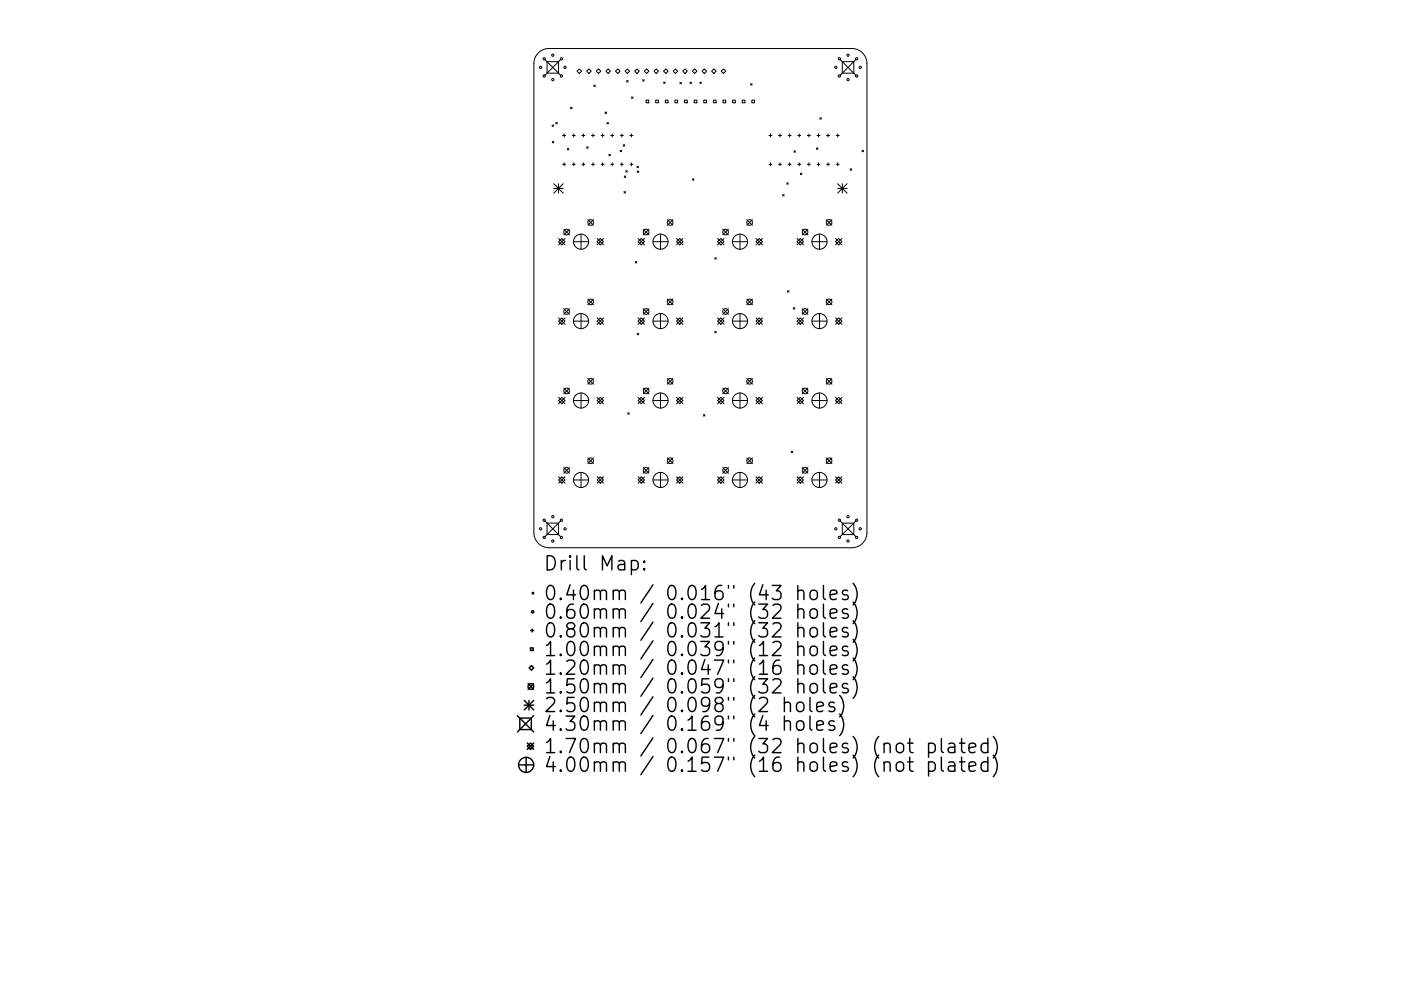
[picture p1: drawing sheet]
<svg xmlns="http://www.w3.org/2000/svg" width="297mm" height="210mm" viewBox="0 0 297 210" stroke-linecap="round" stroke-linejoin="round" font-family="sans-serif">
<defs><g id="words">
<g font-size="4.2">
<text x="115.2" y="121.1">Drill Map:</text>
<text x="115.2" y="127.4">0.40mm / 0.016&quot; (43 holes)</text>
<text x="115.2" y="131.3">0.60mm / 0.024&quot; (32 holes)</text>
<text x="115.2" y="135.3">0.80mm / 0.031&quot; (32 holes)</text>
<text x="115.2" y="139.2">1.00mm / 0.039&quot; (12 holes)</text>
<text x="115.2" y="143.2">1.20mm / 0.047&quot; (16 holes)</text>
<text x="115.2" y="147.2">1.50mm / 0.059&quot; (32 holes)</text>
<text x="115.2" y="151.1">2.50mm / 0.098&quot; (2 holes)</text>
<text x="115.2" y="155.1">4.30mm / 0.169&quot; (4 holes)</text>
<text x="115.2" y="159.8">1.70mm / 0.067&quot; (32 holes) (not plated)</text>
<text x="115.2" y="163.8">4.00mm / 0.157&quot; (16 holes) (not plated)</text>
</g>
</g></defs>
<g fill="none" stroke="#000" stroke-width=".21">
<path d="M114.1 11.2a3.2 3.2 0 0 1 2.3-.9h64.2a3.2 3.2 0 0 1 3.2 3.2v99.5a3.2 3.2 0 0 1-3.2 3.2h-64.2a3.2 3.2 0 0 1-3.2-3.2v-99.5a3.2 3.2 0 0 1 .9-2.3zM115.5 12.6l3.4 3.4M116 13.1h2.4v2.4h-2.4zM118.9 12.6l-3.4 3.4M122.8 14.6l.5 .5-.5 .5-.5-.5zM124.9 14.6l.4 .5-.4 .5-.5-.5zM125.9 18l.3 .4M126.2 18l-.3 .4M126.9 14.6l.5 .5-.5 .5-.5-.5zM128.9 14.6l.5 .5-.5 .5-.4-.5zM131 14.6l.5 .5-.5 .5-.5-.5zM132.9 17.1l.3 .3"/>
<path d="M133 14.6l.5 .5-.5 .5-.5-.5zM133.2 17.1l-.3 .3M135.1 14.6l.4 .5-.4 .5-.5-.5zM136.3 16.9l.3 .3M136.6 16.9l-.3 .3M137.1 14.6l.5 .5-.5 .5-.5-.5zM139.1 14.6l.5 .5-.5 .5-.5-.5zM140.7 17.4l.3 .3M141 17.4l-.3 .3M141.2 14.6l.4 .5-.4 .5-.5-.5zM143.2 14.6l.5 .5-.5 .5-.5-.5zM144.2 17.5l.3 .3"/>
<path d="M144.5 17.5l-.3 .3M145.2 14.6l.5 .5-.5 .5-.4-.5zM146.3 17.4l.3 .3M146.6 17.4l-.3 .3M147.3 14.6l.5 .5-.5 .5-.5-.5zM148.4 17.4l.3 .3M148.7 17.4l-.3 .3M149.3 14.6l.5 .5-.5 .5-.5-.5zM151.4 14.6l.4 .5-.4 .5-.5-.5zM153.4 14.6l.5 .5-.5 .5-.5-.5zM159.1 17.7l.4 .4M159.5 17.7l-.4 .4"/>
<path d="M178.1 12.6l3.4 3.4M178.6 13.1h2.4v2.4h-2.4zM181.5 12.6l-3.4 3.4M117 26.5l.4 .3M117.1 30l.3 .3M117.4 26.5l-.4 .3M117.4 39l2 2M117.4 40h2M117.4 30l-.3 .3M117.8 26l.4 .3M118.2 26l-.4 .3M118.4 39v2"/>
<path d="M119.3 28.7h.6M119.3 34.9h.6M119.4 39l-2 2M119.6 28.4v.7M119.6 34.5v.7M120.3 31.5l.3 .3M120.6 31.5l-.3 .3M121 22.8l.3 .3M121.3 22.8l-.3 .3M121.3 28.7h.7M121.3 34.9h.7M121.7 28.4v.7"/>
<path d="M121.7 34.5v.7M123.4 28.7h.6M123.4 34.9h.6M123.7 28.4v.7M123.7 34.5v.7M124.4 31.1l.3 .4M124.7 31.1l-.3 .4M125.4 28.7h.6M125.4 34.9h.6M125.7 28.4v.7M125.7 34.5v.7M127.4 28.7h.7"/>
<path d="M127.4 34.9h.7M127.8 28.4v.7M127.8 34.5v.7M128.3 23.8l.3 .3M128.6 23.8l-.3 .3M128.7 26l.3 .3M129 26l-.3 .3M129.1 32.7l.3 .4M129.4 32.7l-.3 .4M129.5 28.7h.6M129.5 34.9h.6M129.8 28.4v.7"/>
<path d="M129.8 34.5v.7M131.5 31.9l.3 .3M131.5 28.7h.7M131.5 34.9h.7M131.8 31.9l-.3 .3M131.8 28.4v.7M131.8 34.5v.7M132.1 30.7l.4 .3M132.4 37.3l.3 .4M132.5 30.7l-.4 .3M132.7 36.2l.3 .3M132.7 37.3l-.3 .4"/>
<path d="M133 36.2l-.3 .3M133.6 28.7h.6M133.6 34.9h.6M133.9 28.4v.7M133.9 34.5v.7M133.9 20.6l.3 .3M134.2 20.6l-.3 .3M135.1 35.3l.3 .3M135.1 36.3l.3 .3M135.4 35.3l-.3 .3M135.4 36.3l-.3 .3M137 21.2h.6v.6h-.6z"/>
<path d="M139 21.2h.6v.6h-.6zM141.1 21.2h.5v.6h-.5zM143.1 21.2h.6v.6h-.6zM145.1 21.2h.6v.6h-.6zM146.8 37.9l.3 .3M147.1 37.9l-.3 .3M147.2 21.2h.5v.6h-.5zM149.2 21.2h.6v.6h-.6zM151.3 21.2h.5v.6h-.5zM153.3 21.2h.6v.6h-.6zM155.3 21.2h.6v.6h-.6zM157.4 21.2h.5v.6h-.5z"/>
<path d="M159.4 21.2h.6v.6h-.6zM163 28.7h.7M163 34.9h.7M163.3 28.4v.7M163.3 34.5v.7M165.1 28.7h.6M165.1 34.9h.6M165.4 28.4v.7M165.4 34.5v.7M166.8 38.8l.3 .3M167.1 28.7h.6M167.1 34.9h.6"/>
<path d="M167.1 38.8l-.3 .3M167.4 28.4v.7M167.4 34.5v.7M168.3 32l.4 .3M168.7 32l-.4 .3M169.1 28.7h.7M169.1 34.9h.7M169.5 28.4v.7M169.5 34.5v.7M169.7 36.7l.3 .4M170 36.7l-.3 .4M171.2 28.7h.6"/>
<path d="M171.2 34.9h.6M171.5 28.4v.7M171.5 34.5v.7M173.1 31.4l.3 .3M173.2 28.7h.7M173.2 34.9h.7M173.4 31.4l-.3 .3M173.5 28.4v.7M173.5 34.5v.7M173.8 25l.3 .3M174.1 25l-.3 .3M175.3 28.7h.6"/>
<path d="M175.3 34.9h.6M175.6 28.4v.7M175.6 34.5v.7M177.3 28.7h.6M177.3 34.9h.6M177.6 40h2M177.6 39l2 2M177.6 28.4v.7M177.6 34.5v.7M178.6 39v2M179.6 39l-2 2M180.2 35.8l.4 .3"/>
<path d="M180.6 35.8l-.4 .3M182.8 31.9l.3 .3M183.1 31.9l-.3 .3M118.4 50.6l1.4 1.4M119.1 50.6l.7 .7-.7 .7-.7-.7zM119.5 48.6l1.2 1.2M119.8 50.6l-1.4 1.4M120.7 48.6l-1.2 1.2M121.6 51.3h3.2M123.2 49.7v3.2M124.6 46.6l1.2 1.2M125.8 46.6l-1.2 1.2"/>
<path d="M126.6 51.3l.7-.7 .7 .7-.7 .7zM126.6 50.6l1.4 1.4M128 50.6l-1.4 1.4M132.3 40.6l.3 .4M132.6 40.6l-.3 .4M134.7 55.5l.3 .3M135 55.5l-.3 .3M135.3 50.6l1.3 1.4M136 50.6l.6 .7-.6 .7-.7-.7zM136.4 48.6l1.2 1.2M136.6 50.6l-1.3 1.4M137.6 48.6l-1.2 1.2"/>
<path d="M138.4 51.3h3.2M140 49.7v3.2M141.5 46.6l1.2 1.2M142.7 46.6l-1.2 1.2M143.4 50.6l1.4 1.4M144.1 50.6l.7 .7-.7 .7-.7-.7zM144.8 50.6l-1.4 1.4M151.6 54.7l.3 .3M151.9 54.7l-.3 .3M152.1 50.6l1.4 1.4M152.8 50.6l.7 .7-.7 .7-.7-.7zM153.2 48.6l1.2 1.2"/>
<path d="M153.5 50.6l-1.4 1.4M154.4 48.6l-1.2 1.2M155.3 51.3h3.2M156.9 49.7v3.2M158.3 46.6l1.2 1.2M159.5 46.6l-1.2 1.2M160.3 50.6l1.4 1.4M161 50.6l.7 .7-.7 .7-.7-.7zM161.7 50.6l-1.4 1.4M165.9 41.3l.4 .3M166.3 41.3l-.4 .3M169 51.3l.7-.7 .7 .7-.7 .7z"/>
<path d="M169 50.6l1.4 1.4M170.1 48.6l1.2 1.2M170.4 50.6l-1.4 1.4M171.3 48.6l-1.2 1.2M172.1 51.3h3.3M173.7 49.7v3.2M175.2 46.6l1.2 1.2M176.4 46.6l-1.2 1.2M177.1 51.3l.7-.7 .7 .7-.7 .7zM177.1 50.6l1.4 1.4M178.5 50.6l-1.4 1.4M118.4 68.1l.7-.7 .7 .7-.7 .7z"/>
<path d="M118.4 67.4l1.4 1.4M119.5 65.5l1.2 1.2M119.8 67.4l-1.4 1.4M120.7 65.5l-1.2 1.2M121.6 68.1h3.2M123.2 66.5v3.2M124.6 63.5l1.2 1.2M125.8 63.5l-1.2 1.2M126.6 68.1l.7-.7 .7 .7-.7 .7zM126.6 67.4l1.4 1.4M128 67.4l-1.4 1.4M135.1 70.7l.3 .3"/>
<path d="M135.3 68.1l.7-.7 .6 .7-.6 .7zM135.3 67.4l1.3 1.4M135.4 70.7l-.3 .3M136.4 65.5l1.2 1.2M136.6 67.4l-1.3 1.4M137.6 65.5l-1.2 1.2M138.4 68.1h3.2M140 66.5v3.2M141.5 63.5l1.2 1.2M142.7 63.5l-1.2 1.2M143.4 68.1l.7-.7 .7 .7-.7 .7zM143.4 67.4l1.4 1.4"/>
<path d="M144.8 67.4l-1.4 1.4M151.6 70.3l.3 .3M151.9 70.3l-.3 .3M152.1 68.1l.7-.7 .7 .7-.7 .7zM152.1 67.4l1.4 1.4M153.2 65.5l1.2 1.2M153.5 67.4l-1.4 1.4M154.4 65.5l-1.2 1.2M155.3 68.1h3.2M156.9 66.5v3.2M158.3 63.5l1.2 1.2M159.5 63.5l-1.2 1.2"/>
<path d="M160.3 68.1l.7-.7 .7 .7-.7 .7zM160.3 67.4l1.4 1.4M161.7 67.4l-1.4 1.4M167 61.7l.3 .3M167.3 61.7l-.3 .3M168.2 65.3l.3 .3M168.5 65.3l-.3 .3M169 68.1l.7-.7 .7 .7-.7 .7zM169 67.4l1.4 1.4M170.1 65.5l1.2 1.2M170.4 67.4l-1.4 1.4M171.3 65.5l-1.2 1.2"/>
<path d="M172.1 68.1h3.3M173.7 66.5v3.2M175.2 63.5l1.2 1.2M176.4 63.5l-1.2 1.2M177.1 68.1l.7-.7 .7 .7-.7 .7zM177.1 67.4l1.4 1.4M178.5 67.4l-1.4 1.4M118.4 85l.7-.7 .7 .7-.7 .7zM118.4 84.3l1.4 1.4M119.5 82.3l1.2 1.2M119.5 99.2l1.2 1.2M119.8 84.3l-1.4 1.4"/>
<path d="M120.7 82.3l-1.2 1.2M120.7 99.2l-1.2 1.2M121.6 85h3.2M123.2 83.4v3.2M124.6 80.3l1.2 1.2M124.6 97.2l1.2 1.2M125.8 80.3l-1.2 1.2M125.8 97.2l-1.2 1.2M126.6 85l.7-.7 .7 .7-.7 .7zM126.6 84.3l1.4 1.4M128 84.3l-1.4 1.4M133.1 87.6l.3 .3"/>
<path d="M133.4 87.6l-.3 .3M135.3 85l.7-.7 .6 .7-.6 .7zM135.3 84.3l1.3 1.4M136.4 82.3l1.2 1.2M136.4 99.2l1.2 1.2M136.6 84.3l-1.3 1.4M137.6 82.3l-1.2 1.2M137.6 99.2l-1.2 1.2M138.4 85h3.2M140 83.4v3.2M141.5 80.3l1.2 1.2M141.5 97.2l1.2 1.2"/>
<path d="M142.7 80.3l-1.2 1.2M142.7 97.2l-1.2 1.2M143.4 84.3l1.4 1.4M144.1 84.3l.7 .7-.7 .7-.7-.7zM144.8 84.3l-1.4 1.4M149.1 88l.4 .3M149.5 88l-.4 .3M152.1 84.3l1.4 1.4M152.8 84.3l.7 .7-.7 .7-.7-.7zM153.2 82.3l1.2 1.2M153.2 99.2l1.2 1.2M153.5 84.3l-1.4 1.4"/>
<path d="M154.4 82.3l-1.2 1.2M154.4 99.2l-1.2 1.2M155.3 85h3.2M156.9 83.4v3.2M158.3 80.3l1.2 1.2M158.3 97.2l1.2 1.2M159.5 80.3l-1.2 1.2M159.5 97.2l-1.2 1.2M160.3 84.3l1.4 1.4M161 84.3l.7 .7-.7 .7-.7-.7zM161.7 84.3l-1.4 1.4M167.7 95.7l.4 .3"/>
<path d="M168.1 95.7l-.4 .3M169 85l.7-.7 .7 .7-.7 .7zM169 84.3l1.4 1.4M170.1 82.3l1.2 1.2M170.1 99.2l1.2 1.2M170.4 84.3l-1.4 1.4M171.3 82.3l-1.2 1.2M171.3 99.2l-1.2 1.2M172.1 85h3.3M173.7 83.4v3.2M175.2 97.2l1.2 1.2M175.2 80.3l1.2 1.2"/>
<path d="M176.4 80.3l-1.2 1.2M176.4 97.2l-1.2 1.2M177.1 85l.7-.7 .7 .7-.7 .7zM177.1 84.3l1.4 1.4M178.5 84.3l-1.4 1.4M115.5 110.5l3.4 3.4M116 111h2.4v2.4h-2.4zM118.4 101.2l1.4 1.3M118.9 110.5l-3.4 3.4M119.1 101.2l.7 .6-.7 .7-.7-.7zM119.8 101.2l-1.4 1.3M121.6 101.8h3.2"/>
<path d="M123.2 100.2v3.2M126.6 101.8l.7-.6 .7 .6-.7 .7zM126.6 101.2l1.4 1.3M128 101.2l-1.4 1.3M135.3 101.2l1.3 1.3M136 101.2l.6 .6-.6 .7-.7-.7zM136.6 101.2l-1.3 1.3M138.4 101.8h3.2M140 100.2v3.2M143.4 101.2l1.4 1.3M144.1 101.2l.7 .6-.7 .7-.7-.7zM144.8 101.2l-1.4 1.3"/>
<path d="M152.1 101.2l1.4 1.3M152.8 101.2l.7 .6-.7 .7-.7-.7zM153.5 101.2l-1.4 1.3M155.3 101.8h3.2M156.9 100.2v3.2M160.3 101.2l1.4 1.3M161 101.2l.7 .6-.7 .7-.7-.7zM161.7 101.2l-1.4 1.3M169 101.8l.7-.6 .7 .6-.7 .7zM169 101.2l1.4 1.3M170.4 101.2l-1.4 1.3M172.1 101.8h3.3"/>
<path d="M173.7 100.2v3.2M177.1 101.8l.7-.6 .7 .6-.7 .7zM177.1 101.2l1.4 1.3M178.1 110.5l3.4 3.4M178.5 101.2l-1.4 1.3M178.6 111h2.4v2.4h-2.4zM181.5 110.5l-3.4 3.4"/>
<circle cx="114.6" cy="14.3" r=".24"/>
<circle cx="115.4" cy="12.5" r=".24"/>
<circle cx="115.4" cy="16.1" r=".24"/>
<circle cx="117.2" cy="16.9" r=".24"/>
<circle cx="117.2" cy="11.7" r=".24"/>
<circle cx="119" cy="12.5" r=".24"/>
<circle cx="119" cy="16.1" r=".24"/>
<circle cx="119.8" cy="14.3" r=".24"/>
<circle cx="177.2" cy="14.3" r=".24"/>
<circle cx="178" cy="12.5" r=".24"/>
<circle cx="178" cy="16.1" r=".24"/>
<circle cx="179.8" cy="16.9" r=".24"/>
<circle cx="179.8" cy="11.7" r=".24"/>
<circle cx="181.6" cy="12.5" r=".24"/>
<circle cx="181.6" cy="16.1" r=".24"/>
<circle cx="182.4" cy="14.3" r=".24"/>
<circle cx="120.1" cy="49.2" r=".6"/>
<circle cx="123.2" cy="51.3" r="1.6"/>
<circle cx="125.2" cy="47.2" r=".6"/>
<circle cx="137" cy="49.2" r=".6"/>
<circle cx="140" cy="51.3" r="1.6"/>
<circle cx="142.1" cy="47.2" r=".6"/>
<circle cx="153.8" cy="49.2" r=".6"/>
<circle cx="156.9" cy="51.3" r="1.6"/>
<circle cx="158.9" cy="47.2" r=".6"/>
<circle cx="170.7" cy="49.2" r=".6"/>
<circle cx="173.7" cy="51.3" r="1.6"/>
<circle cx="175.8" cy="47.2" r=".6"/>
<circle cx="120.1" cy="66.1" r=".6"/>
<circle cx="123.2" cy="68.1" r="1.6"/>
<circle cx="125.2" cy="64.1" r=".6"/>
<circle cx="137" cy="66.1" r=".6"/>
<circle cx="140" cy="68.1" r="1.6"/>
<circle cx="142.1" cy="64.1" r=".6"/>
<circle cx="153.8" cy="66.1" r=".6"/>
<circle cx="156.9" cy="68.1" r="1.6"/>
<circle cx="158.9" cy="64.1" r=".6"/>
<circle cx="170.7" cy="66.1" r=".6"/>
<circle cx="173.7" cy="68.1" r="1.6"/>
<circle cx="175.8" cy="64.1" r=".6"/>
<circle cx="120.1" cy="99.8" r=".6"/>
<circle cx="120.1" cy="82.9" r=".6"/>
<circle cx="123.2" cy="85" r="1.6"/>
<circle cx="125.2" cy="80.9" r=".6"/>
<circle cx="125.2" cy="97.8" r=".6"/>
<circle cx="137" cy="99.8" r=".6"/>
<circle cx="137" cy="82.9" r=".6"/>
<circle cx="140" cy="85" r="1.6"/>
<circle cx="142.1" cy="80.9" r=".6"/>
<circle cx="142.1" cy="97.8" r=".6"/>
<circle cx="153.8" cy="99.8" r=".6"/>
<circle cx="153.8" cy="82.9" r=".6"/>
<circle cx="156.9" cy="85" r="1.6"/>
<circle cx="158.9" cy="80.9" r=".6"/>
<circle cx="158.9" cy="97.8" r=".6"/>
<circle cx="170.7" cy="99.8" r=".6"/>
<circle cx="170.7" cy="82.9" r=".6"/>
<circle cx="173.7" cy="85" r="1.6"/>
<circle cx="175.8" cy="80.9" r=".6"/>
<circle cx="175.8" cy="97.8" r=".6"/>
<circle cx="114.6" cy="112.2" r=".24"/>
<circle cx="115.4" cy="110.4" r=".24"/>
<circle cx="115.4" cy="114" r=".24"/>
<circle cx="117.2" cy="114.8" r=".24"/>
<circle cx="117.2" cy="109.6" r=".24"/>
<circle cx="119" cy="110.4" r=".24"/>
<circle cx="119" cy="114" r=".24"/>
<circle cx="119.8" cy="112.2" r=".24"/>
<circle cx="123.2" cy="101.8" r="1.6"/>
<circle cx="140" cy="101.8" r="1.6"/>
<circle cx="156.9" cy="101.8" r="1.6"/>
<circle cx="173.7" cy="101.8" r="1.6"/>
<circle cx="177.2" cy="112.2" r=".24"/>
<circle cx="178" cy="110.4" r=".24"/>
<circle cx="178" cy="114" r=".24"/>
<circle cx="179.8" cy="114.8" r=".24"/>
<circle cx="179.8" cy="109.6" r=".24"/>
<circle cx="181.6" cy="110.4" r=".24"/>
<circle cx="181.6" cy="114" r=".24"/>
<circle cx="182.4" cy="112.2" r=".24"/>
</g>
<g fill="none" stroke="#000" stroke-width=".3">
<path d="M133.9 119.1l.8-.2 .6 .6v.8l-.3 .5-.3 .1-.8-.1M136.6 119.1l.1 .1-.1 .1-.2-.1 .2-.1v.2M112.5 137.4h.5v.6h-.5zM112.5 133.8h.7M112.8 125.7l.4 .3M112.8 133.5v.6M113.2 125.7l-.4 .3M136.6 120.6l.1 .2-.1 .1-.2-.1 .2-.2v.3M169.2 125.5a.74 .74 0 0 1 1.2 .1v1.6M169.2 129.5a.74 .74 0 0 1 1.2 .1v1.6M169.2 133.4a.74 .74 0 0 1 1.2 .2v1.5M169.2 137.4a.74 .74 0 0 1 1.2 .1v1.6"/>
<path d="M169.2 124.2v3M169.2 128.2v3M169.2 132.1v3M169.2 136.1v3M172 125.4a.81 .81 0 0 1 1.3 .4v.8a.81 .81 0 0 1-.8 .6 .81 .81 0 0 1-.8-.6v-.8zM172 129.3a.81 .81 0 0 1 1.3 .4v.9a.81 .81 0 0 1-.8 .6 .81 .81 0 0 1-.8-.6v-.9zM172 133.3a.81 .81 0 0 1 1.3 .4v.9a.81 .81 0 0 1-.8 .6 .81 .81 0 0 1-.8-.6v-.9zM172 137.2a.81 .81 0 0 1 1.3 .5v.8a.81 .81 0 0 1-.8 .6 .81 .81 0 0 1-.8-.6v-.8zM174.6 124.2v2.6l.4 .4M174.6 128.2v2.5l.4 .5M174.6 132.1v2.6l.4 .4M174.6 136.1v2.6l.4 .4"/>
<path d="M176 126.2l1.4-.3-.1-.5-.9-.2-.4 .4v1.2l.2 .3 .2 .1 .9-.1M176 130.2l1.4-.3-.1-.6-.9-.1-.4 .4v1.1l.2 .3 .2 .2 .9-.2M176 134.1l1.4-.3-.1-.5-.9-.2-.4 .5v1.1l.2 .3 .2 .1 .9-.1M176 138.1l1.4-.3-.1-.6-.9-.1-.4 .4v1.2l.2 .2 .2 .2 .9-.2M179.7 125.4l-.7-.2-.4 .4 .1 .5 1 .3 .2 .2-.2 .5-.3 .1-.8-.1M179.7 129.3l-.7-.1-.4 .4 .1 .4 1 .3 .2 .3-.2 .4-.3 .2-.8-.2M179.7 133.3l-.7-.2-.4 .5 .1 .4 1 .3 .2 .3-.2 .4-.3 .1-.8-.1M179.7 137.2l-.7-.1-.4 .4 .1 .4 1 .3 .2 .3-.2 .4-.3 .2-.8-.2M180.9 123.8a3.4 3.4 0 0 1 0 4.6M180.9 127.7a3.4 3.4 0 0 1 0 4.6M180.9 131.7a3.4 3.4 0 0 1 0 4.6M180.9 135.7a3.4 3.4 0 0 1 0 4.5"/>
<path d="M180.9 139.6a3.4 3.4 0 0 1 0 4.6M109.7 151.8l3.5 3.5M110.2 152.4h2.4v2.4h-2.4zM111.1 148.6l2.1 2M111.1 149.6h2.1M111.8 158.3l.7-.7 .7 .7-.7 .7zM111.8 157.6l1.4 1.4M111.9 145.1l1.3 1.2M112.1 148.6v2M112.7 141.2l.5 .5-.5 .5-.5-.5zM113.2 145.1l-1.3 1.2M113.2 148.6l-2.1 2"/>
<path d="M113.2 151.8l-3.5 3.5M113.2 157.6l-1.4 1.4M166.3 149.3a.75 .75 0 0 1 1.3 .1v1.6M166.3 153.2a.74 .74 0 0 1 1.3 .2v1.5M166.3 148v3M166.3 151.9v3M169 149.3a.81 .81 0 0 1 .8-.3 .81 .81 0 0 1 .6 .5v.9a.81 .81 0 0 1-.7 .6 .81 .81 0 0 1-.8-.6v-.9zM169 153.2a.81 .81 0 0 1 .8-.3 .81 .81 0 0 1 .6 .6v.9a.81 .81 0 0 1-.7 .6 .81 .81 0 0 1-.8-.6v-.9zM169.2 141.3a.74 .74 0 0 1 1.2 .2v1.5M169.2 145.3a.74 .74 0 0 1 1.2 .1v1.6M169.2 140v3M169.2 144v3"/>
<path d="M171.7 148v2.5l.5 .5M171.7 151.9v2.6l.5 .4M172 141.2a.81 .81 0 0 1 1.3 .4v.9a.81 .81 0 0 1-.8 .6 .81 .81 0 0 1-.8-.6v-.9zM172 145.2a.81 .81 0 0 1 1.3 .4v.8a.81 .81 0 0 1-.8 .6 .81 .81 0 0 1-.8-.6v-.8zM173.2 150l1.4-.3-.2-.6-.8-.1-.4 .4v1.1l.1 .3 .3 .2 .8-.2M173.2 153.9l1.4-.3-.2-.5-.8-.2-.4 .5v1.1l.1 .3 .3 .1 .8-.1M174.6 140v2.6l.4 .4M174.6 144v2.6l.4 .4M176 142l1.4-.2-.1-.6-.9-.2-.4 .5v1.1l.2 .3 .2 .1 .9-.1M176 146l1.4-.3-.1-.5-.9-.2-.4 .4v1.2l.2 .3 .2 .1 .9-.1M176.9 149.1l-.7-.1-.5 .4 .2 .4 1 .3 .1 .3-.1 .4-.3 .2-.9-.2M176.9 153.1l-.7-.2-.5 .5 .2 .4 1 .3 .1 .3-.1 .4-.3 .1-.9-.1"/>
<path d="M178 147.5a3.4 3.4 0 0 1 0 4.6M178 151.5a3.4 3.4 0 0 1 0 4.6M179.7 141.2l-.7-.2-.4 .5 .1 .4 1 .3 .2 .3-.2 .4-.3 .1-.8-.1M179.7 145.2l-.7-.2-.4 .4 .1 .5 1 .3 .2 .2-.2 .5-.3 .1-.8-.1M180.9 143.6a3.4 3.4 0 0 1 0 4.6M190.3 157.8a.81 .81 0 0 1 1.3 .5v.8a.81 .81 0 0 1-.8 .6 .81 .81 0 0 1-.8-.6v-.8zM192.4 157.7h1.2M192.9 156.7v2.6l.1 .2 .6 .2M196.9 157.8l.8-.1 .6 .6v.8l-.3 .4-.3 .2-.8-.2M196.9 157.7v3M199.6 156.7v2.6l.4 .4M201.2 157.8l.2-.1 .9 .1 .1 .3v1.6"/>
<path d="M202.4 158.4l-1 .1a.59 .59 0 0 0-.4 .6 .59 .59 0 0 0 .4 .6l1-.2M203.4 157.7h1.2M203.9 156.7v2.6l.1 .2 .6 .2M205.4 158.7l1.5-.3-.2-.6-.8-.1-.5 .4v1.2l.2 .2 .3 .2 .8-.2M209.4 157.8l-.8-.1-.6 .6v.8l.3 .4 .3 .2 .8-.2M209.4 156.7v3M210.6 156.3a3.4 3.4 0 0 1 0 4.5M109.9 162.3h3.3M111.5 160.7v3.2M190.3 161.8a.81 .81 0 0 1 1.3 .4v.9a.81 .81 0 0 1-.8 .6 .81 .81 0 0 1-.8-.6v-.9zM192.4 161.6h1.2M192.9 160.6v2.6l.1 .3 .6 .1"/>
<path d="M196.9 161.8l.8-.2 .6 .6v.9l-.3 .4-.3 .1-.8-.1M196.9 161.6v3M199.6 160.6v2.6l.4 .4M201.2 161.8l.2-.2 .9 .2 .1 .3v1.5M202.4 162.4l-1 .1a.59 .59 0 0 0-.4 .6 .59 .59 0 0 0 .4 .5l1-.1M203.4 161.6h1.2M203.9 160.6v2.6l.1 .3 .6 .1M205.4 162.6l1.5-.2-.2-.6-.8-.2-.5 .5v1.1l.2 .3 .3 .1 .8-.1M209.4 161.8l-.8-.2-.6 .6v.9l.3 .4 .3 .1 .8-.1M209.4 160.6v3M210.6 160.2a3.4 3.4 0 0 1 0 4.6"/>
<circle cx="112.9" cy="129.8" r=".24"/>
<circle cx="112.6" cy="145.7" r=".6"/>
<circle cx="111.5" cy="162.3" r="1.6"/>
</g>
<use href="#words"/>
</svg>
